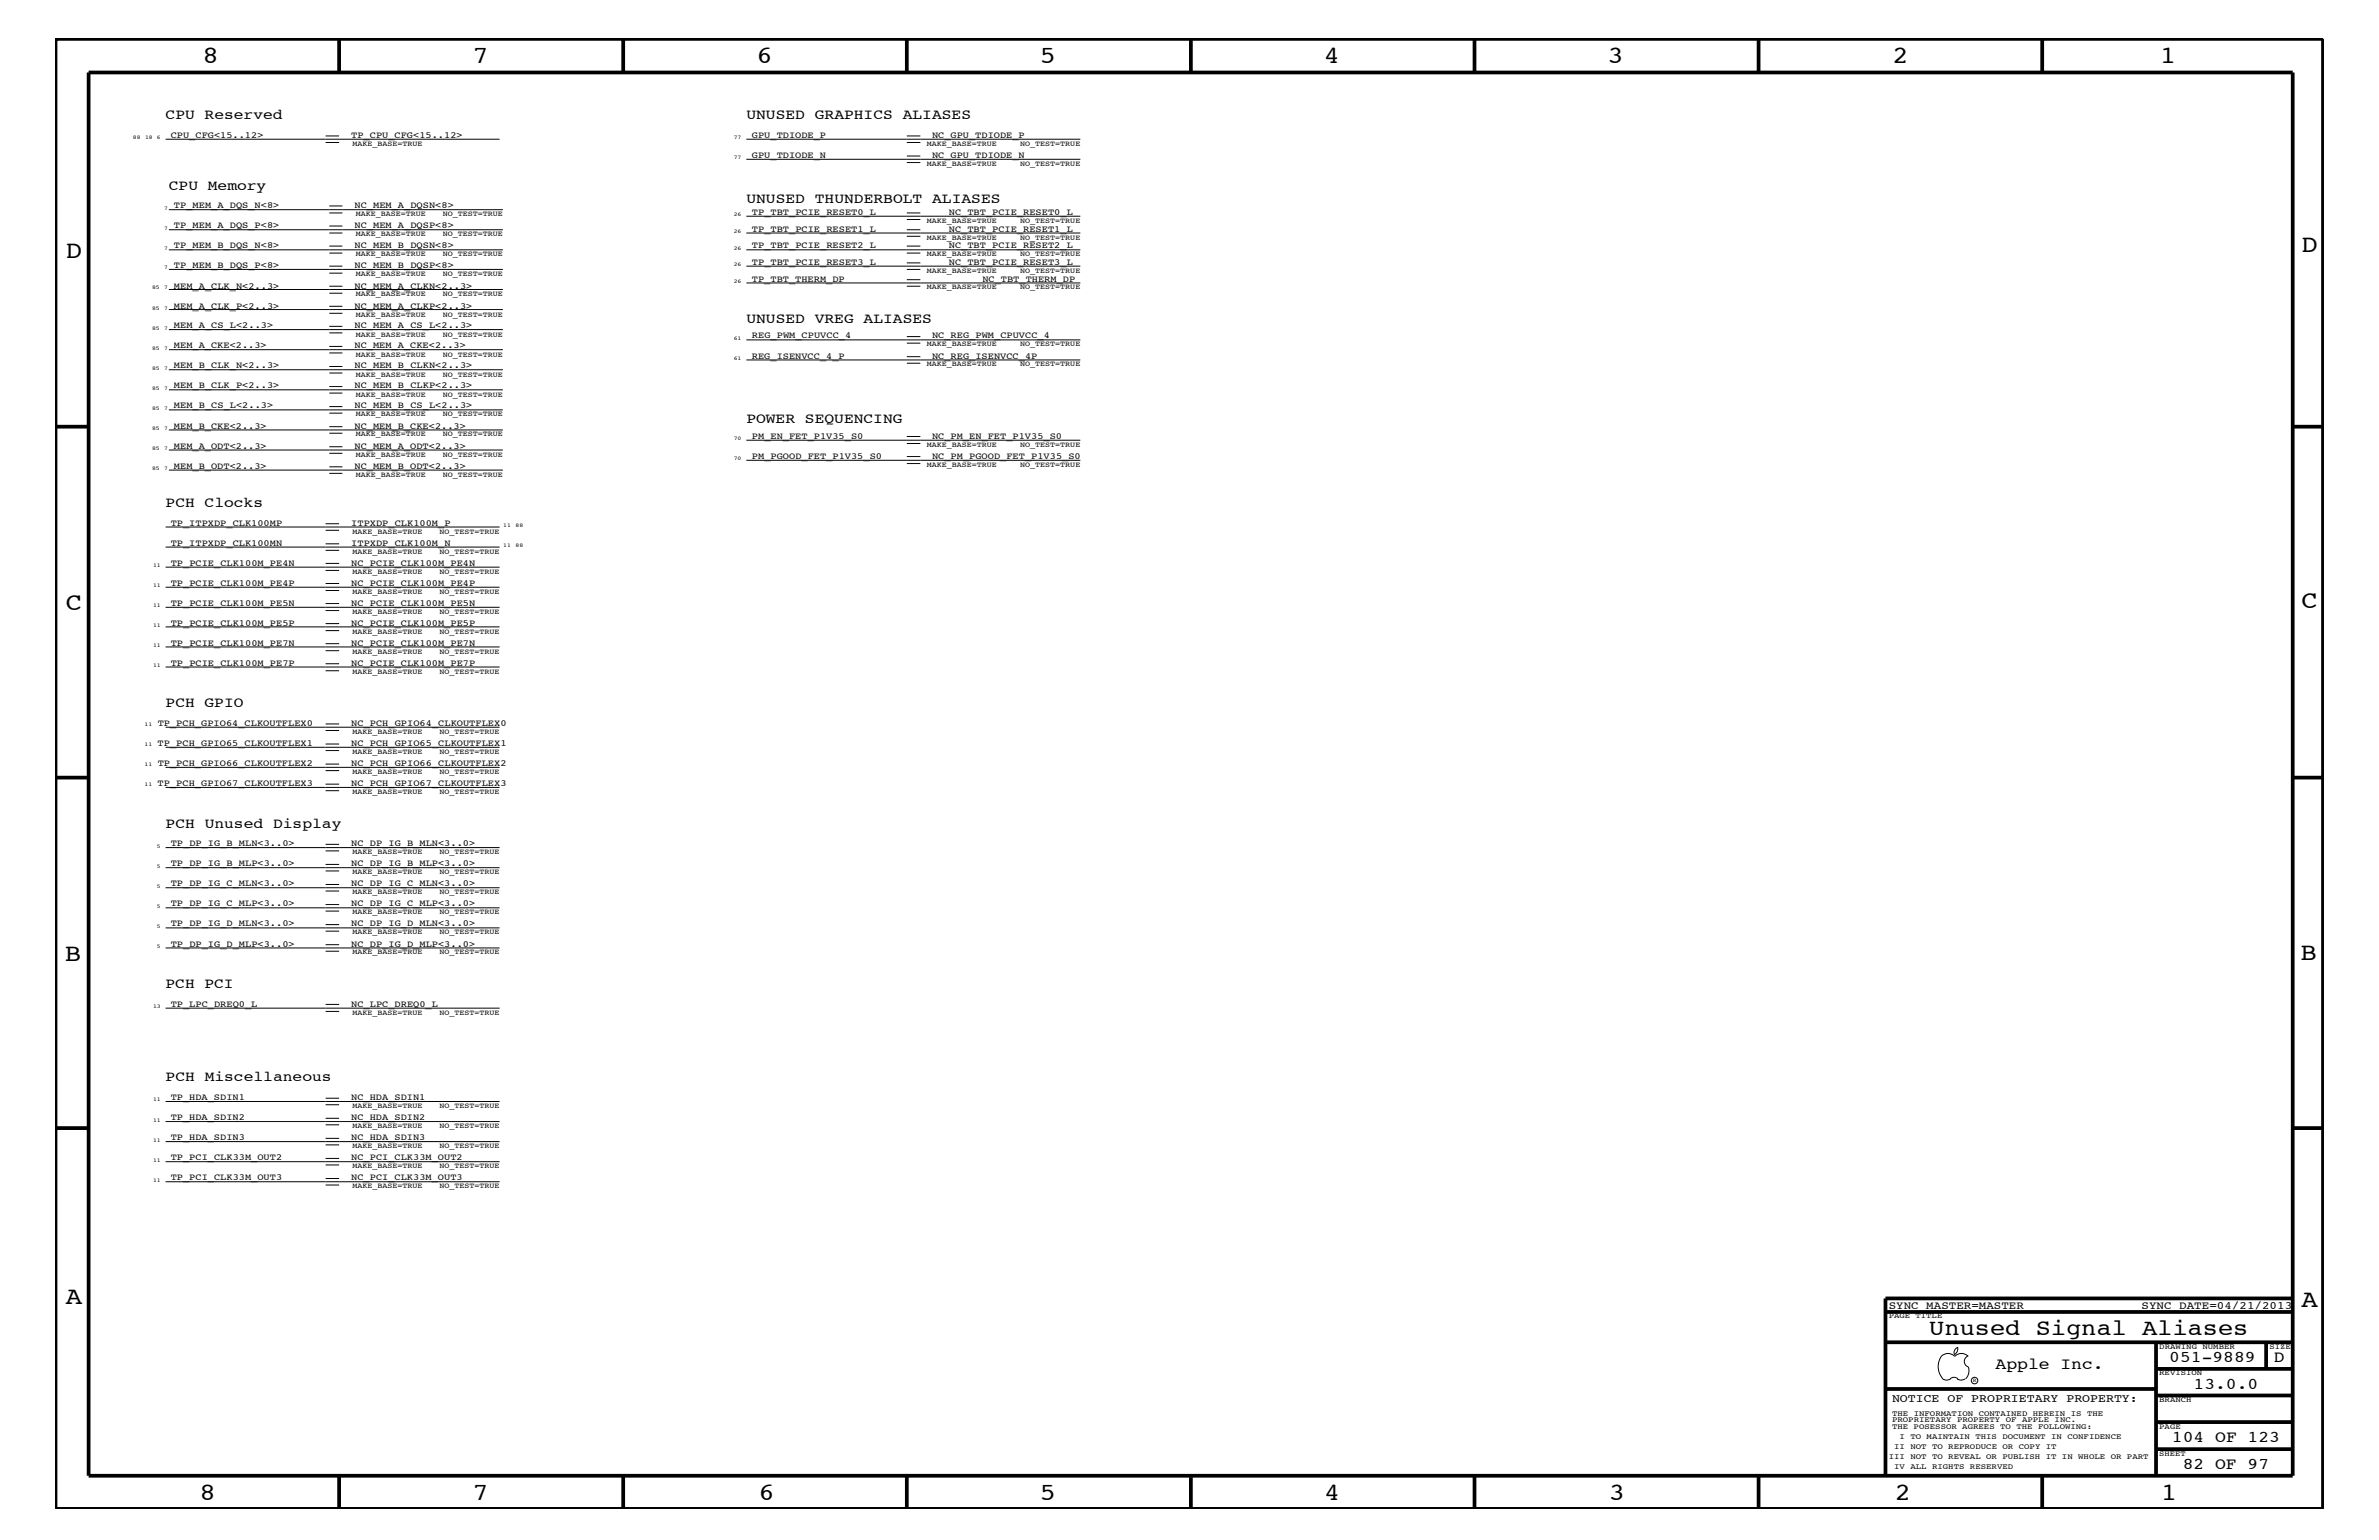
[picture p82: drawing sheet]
<svg xmlns="http://www.w3.org/2000/svg" width="432mm" height="279mm" viewBox="0 0 432 279" stroke-linecap="round" stroke-linejoin="round" font-family="sans-serif">
<defs><g id="words">
<g font-size="4.5">
<text x="36.7" y="11.5">8</text>
<text x="85.8" y="11.5">7</text>
<text x="137.3" y="11.5">6</text>
<text x="188.7" y="11.5">5</text>
<text x="240.3" y="11.5">4</text>
<text x="291.8" y="11.5">3</text>
<text x="343.5" y="11.5">2</text>
<text x="392" y="11.5">1</text>
<text x="11.9" y="46.8">D</text>
<text x="417.7" y="45.7">D</text>
<text x="11.9" y="110.6">C</text>
<text x="417.7" y="110.3">C</text>
<text x="11.8" y="174.3">B</text>
<text x="417.6" y="174.2">B</text>
<text x="11.9" y="236.7">A</text>
<text x="417.7" y="237.1">A</text>
<text x="36.2" y="272.1">8</text>
<text x="85.8" y="272.1">7</text>
<text x="137.7" y="272.1">6</text>
<text x="188.7" y="272.1">5</text>
<text x="240.4" y="272.1">4</text>
<text x="292" y="272.1">3</text>
<text x="343.9" y="272.1">2</text>
<text x="392.2" y="272.1">1</text>
</g>
<text font-size="4.1" x="350.2" y="242.3">Unused Signal Aliases</text>
<g font-size="3">
<text x="362.2" y="248.4">Apple Inc.</text>
<text x="393.7" y="247.1">051-9889</text>
<text x="398.1" y="252">13.0.0</text>
<text x="412.7" y="247.1">D</text>
<text x="394.2" y="261.6">104 OF 123</text>
<text x="396.2" y="266.6">82 OF 97</text>
</g>
<g font-size="2.6">
<text x="30.1" y="21.6">CPU Reserved</text>
<text x="135.5" y="21.6">UNUSED GRAPHICS ALIASES</text>
<text x="30.6" y="34.4">CPU Memory</text>
<text x="135.5" y="36.8">UNUSED THUNDERBOLT ALIASES</text>
<text x="135.5" y="58.6">UNUSED VREG ALIASES</text>
<text x="135.5" y="76.8">POWER SEQUENCING</text>
<text x="30.1" y="92">PCH Clocks</text>
<text x="30.1" y="128.3">PCH GPIO</text>
<text x="30.1" y="150.1">PCH Unused Display</text>
<text x="30.1" y="179.3">PCH PCI</text>
<text x="30.1" y="196.2">PCH Miscellaneous</text>
</g>
<text font-size="2.1" x="343.4" y="254.4">NOTICE OF PROPRIETARY PROPERTY:</text>
<g font-size="2">
<text x="342.8" y="237.4">SYNC_MASTER=MASTER</text>
<text x="388.7" y="237.4">SYNC_DATE=04/21/2013</text>
</g>
<g font-size="1.7">
<text x="31" y="25">CPU_CFG&lt;15..12&gt;</text>
<text x="63.8" y="25">TP_CPU_CFG&lt;15..12&gt;</text>
<text x="136.5" y="28.6">GPU_TDIODE_N</text>
<text x="136.5" y="25">GPU_TDIODE_P</text>
<text x="169.2" y="25">NC_GPU_TDIODE_P</text>
<text x="169.2" y="28.6">NC_GPU_TDIODE_N</text>
<text x="31.6" y="37.8">TP_MEM_A_DQS_N&lt;8&gt;</text>
<text x="31.6" y="41.4">TP_MEM_A_DQS_P&lt;8&gt;</text>
<text x="64.3" y="37.8">NC_MEM_A_DQSN&lt;8&gt;</text>
<text x="64.3" y="41.4">NC_MEM_A_DQSP&lt;8&gt;</text>
<text x="136.5" y="39">TP_TBT_PCIE_RESET0_L</text>
<text x="172.2" y="39">NC_TBT_PCIE_RESET0_L</text>
<text x="31.6" y="45.1">TP_MEM_B_DQS_N&lt;8&gt;</text>
<text x="64.3" y="45.1">NC_MEM_B_DQSN&lt;8&gt;</text>
<text x="136.5" y="45.1">TP_TBT_PCIE_RESET2_L</text>
<text x="136.5" y="42">TP_TBT_PCIE_RESET1_L</text>
<text x="172.2" y="45.1">NC_TBT_PCIE_RESET2_L</text>
<text x="172.2" y="42">NC_TBT_PCIE_RESET1_L</text>
<text x="31.6" y="52.4">MEM_A_CLK_N&lt;2..3&gt;</text>
<text x="31.6" y="48.7">TP_MEM_B_DQS_P&lt;8&gt;</text>
<text x="64.3" y="48.7">NC_MEM_B_DQSP&lt;8&gt;</text>
<text x="64.3" y="52.4">NC_MEM_A_CLKN&lt;2..3&gt;</text>
<text x="136.5" y="48">TP_TBT_PCIE_RESET3_L</text>
<text x="136.5" y="51.1">TP_TBT_THERM_DP</text>
<text x="172.2" y="48">NC_TBT_PCIE_RESET3_L</text>
<text x="178.3" y="51.1">NC_TBT_THERM_DP</text>
<text x="31.6" y="59.5">MEM_A_CS_L&lt;2..3&gt;</text>
<text x="31.6" y="56">MEM_A_CLK_P&lt;2..3&gt;</text>
<text x="64.3" y="59.5">NC_MEM_A_CS_L&lt;2..3&gt;</text>
<text x="64.3" y="56">NC_MEM_A_CLKP&lt;2..3&gt;</text>
<text x="31.6" y="63.2">MEM_A_CKE&lt;2..3&gt;</text>
<text x="64.3" y="63.2">NC_MEM_A_CKE&lt;2..3&gt;</text>
<text x="136.5" y="65.1">REG_ISENVCC_4_P</text>
<text x="136.5" y="61.4">REG_PWM_CPUVCC_4</text>
<text x="169.2" y="61.4">NC_REG_PWM_CPUVCC_4</text>
<text x="169.2" y="65.1">NC_REG_ISENVCC_4P</text>
<text x="31.6" y="70.5">MEM_B_CLK_P&lt;2..3&gt;</text>
<text x="31.6" y="66.8">MEM_B_CLK_N&lt;2..3&gt;</text>
<text x="64.3" y="70.5">NC_MEM_B_CLKP&lt;2..3&gt;</text>
<text x="64.3" y="66.8">NC_MEM_B_CLKN&lt;2..3&gt;</text>
<text x="31.6" y="74.1">MEM_B_CS_L&lt;2..3&gt;</text>
<text x="31.6" y="77.8">MEM_B_CKE&lt;2..3&gt;</text>
<text x="64.3" y="77.8">NC_MEM_B_CKE&lt;2..3&gt;</text>
<text x="64.3" y="74.1">NC_MEM_B_CS_L&lt;2..3&gt;</text>
<text x="31.6" y="81.4">MEM_A_ODT&lt;2..3&gt;</text>
<text x="64.3" y="81.4">NC_MEM_A_ODT&lt;2..3&gt;</text>
<text x="136.5" y="79.6">PM_EN_FET_P1V35_S0</text>
<text x="136.5" y="83.3">PM_PGOOD_FET_P1V35_S0</text>
<text x="169.2" y="79.6">NC_PM_EN_FET_P1V35_S0</text>
<text x="169.2" y="83.3">NC_PM_PGOOD_FET_P1V35_S0</text>
<text x="31.6" y="85">MEM_B_ODT&lt;2..3&gt;</text>
<text x="64.3" y="85">NC_MEM_B_ODT&lt;2..3&gt;</text>
<text x="31" y="95.4">TP_ITPXDP_CLK100MP</text>
<text x="63.8" y="95.4">ITPXDP_CLK100M_P</text>
<text x="31" y="99">TP_ITPXDP_CLK100MN</text>
<text x="63.8" y="99">ITPXDP_CLK100M_N</text>
<text x="31" y="102.6">TP_PCIE_CLK100M_PE4N</text>
<text x="31" y="106.3">TP_PCIE_CLK100M_PE4P</text>
<text x="63.8" y="102.6">NC_PCIE_CLK100M_PE4N</text>
<text x="63.8" y="106.3">NC_PCIE_CLK100M_PE4P</text>
<text x="31" y="109.9">TP_PCIE_CLK100M_PE5N</text>
<text x="31" y="113.6">TP_PCIE_CLK100M_PE5P</text>
<text x="63.8" y="113.6">NC_PCIE_CLK100M_PE5P</text>
<text x="63.8" y="109.9">NC_PCIE_CLK100M_PE5N</text>
<text x="31" y="117.2">TP_PCIE_CLK100M_PE7N</text>
<text x="63.8" y="117.2">NC_PCIE_CLK100M_PE7N</text>
<text x="31" y="120.8">TP_PCIE_CLK100M_PE7P</text>
<text x="63.8" y="120.8">NC_PCIE_CLK100M_PE7P</text>
<text x="28.6" y="131.7">TP_PCH_GPIO64_CLKOUTFLEX0</text>
<text x="63.8" y="131.7">NC_PCH_GPIO64_CLKOUTFLEX0</text>
<text x="28.6" y="135.3">TP_PCH_GPIO65_CLKOUTFLEX1</text>
<text x="63.8" y="135.3">NC_PCH_GPIO65_CLKOUTFLEX1</text>
<text x="28.6" y="142.6">TP_PCH_GPIO67_CLKOUTFLEX3</text>
<text x="28.6" y="139">TP_PCH_GPIO66_CLKOUTFLEX2</text>
<text x="63.8" y="139">NC_PCH_GPIO66_CLKOUTFLEX2</text>
<text x="63.8" y="142.6">NC_PCH_GPIO67_CLKOUTFLEX3</text>
<text x="31" y="153.5">TP_DP_IG_B_MLN&lt;3..0&gt;</text>
<text x="63.8" y="153.5">NC_DP_IG_B_MLN&lt;3..0&gt;</text>
<text x="31" y="160.8">TP_DP_IG_C_MLN&lt;3..0&gt;</text>
<text x="31" y="157.2">TP_DP_IG_B_MLP&lt;3..0&gt;</text>
<text x="63.8" y="157.2">NC_DP_IG_B_MLP&lt;3..0&gt;</text>
<text x="63.8" y="160.8">NC_DP_IG_C_MLN&lt;3..0&gt;</text>
<text x="31" y="164.5">TP_DP_IG_C_MLP&lt;3..0&gt;</text>
<text x="63.8" y="164.5">NC_DP_IG_C_MLP&lt;3..0&gt;</text>
<text x="31" y="168.1">TP_DP_IG_D_MLN&lt;3..0&gt;</text>
<text x="31" y="171.7">TP_DP_IG_D_MLP&lt;3..0&gt;</text>
<text x="63.8" y="168.1">NC_DP_IG_D_MLN&lt;3..0&gt;</text>
<text x="63.8" y="171.7">NC_DP_IG_D_MLP&lt;3..0&gt;</text>
<text x="31" y="182.7">TP_LPC_DREQ0_L</text>
<text x="63.8" y="182.7">NC_LPC_DREQ0_L</text>
<text x="31" y="199.6">TP_HDA_SDIN1</text>
<text x="31" y="203.2">TP_HDA_SDIN2</text>
<text x="63.8" y="199.6">NC_HDA_SDIN1</text>
<text x="63.8" y="203.2">NC_HDA_SDIN2</text>
<text x="31" y="206.9">TP_HDA_SDIN3</text>
<text x="63.8" y="206.9">NC_HDA_SDIN3</text>
<text x="31" y="210.5">TP_PCI_CLK33M_OUT2</text>
<text x="31" y="214.2">TP_PCI_CLK33M_OUT3</text>
<text x="63.8" y="210.5">NC_PCI_CLK33M_OUT2</text>
<text x="63.8" y="214.2">NC_PCI_CLK33M_OUT3</text>
</g>
<g font-size="1.4">
<text x="64" y="26.5">MAKE_BASE=TRUE</text>
<text x="168.2" y="26.5">MAKE_BASE=TRUE</text>
<text x="185.2" y="26.5">NO_TEST=TRUE</text>
<text x="168.2" y="30.2">MAKE_BASE=TRUE</text>
<text x="185.2" y="30.2">NO_TEST=TRUE</text>
<text x="64.6" y="39.2">MAKE_BASE=TRUE</text>
<text x="80.3" y="39.2">NO_TEST=TRUE</text>
<text x="168.2" y="40.4">MAKE_BASE=TRUE</text>
<text x="185.2" y="40.4">NO_TEST=TRUE</text>
<text x="64.6" y="42.9">MAKE_BASE=TRUE</text>
<text x="64.6" y="46.5">MAKE_BASE=TRUE</text>
<text x="80.3" y="42.9">NO_TEST=TRUE</text>
<text x="80.3" y="46.5">NO_TEST=TRUE</text>
<text x="168.2" y="46.5">MAKE_BASE=TRUE</text>
<text x="168.2" y="43.5">MAKE_BASE=TRUE</text>
<text x="185.2" y="46.5">NO_TEST=TRUE</text>
<text x="185.2" y="43.5">NO_TEST=TRUE</text>
<text x="64.6" y="50.2">MAKE_BASE=TRUE</text>
<text x="64.6" y="53.8">MAKE_BASE=TRUE</text>
<text x="80.3" y="50.2">NO_TEST=TRUE</text>
<text x="80.3" y="53.8">NO_TEST=TRUE</text>
<text x="168.2" y="49.6">MAKE_BASE=TRUE</text>
<text x="168.2" y="52.5">MAKE_BASE=TRUE</text>
<text x="185.2" y="49.6">NO_TEST=TRUE</text>
<text x="185.2" y="52.5">NO_TEST=TRUE</text>
<text x="64.6" y="57.4">MAKE_BASE=TRUE</text>
<text x="80.3" y="57.4">NO_TEST=TRUE</text>
<text x="64.6" y="64.7">MAKE_BASE=TRUE</text>
<text x="64.6" y="61.1">MAKE_BASE=TRUE</text>
<text x="80.3" y="64.7">NO_TEST=TRUE</text>
<text x="80.3" y="61.1">NO_TEST=TRUE</text>
<text x="168.2" y="62.9">MAKE_BASE=TRUE</text>
<text x="185.2" y="62.9">NO_TEST=TRUE</text>
<text x="64.6" y="72">MAKE_BASE=TRUE</text>
<text x="64.6" y="68.4">MAKE_BASE=TRUE</text>
<text x="80.3" y="72">NO_TEST=TRUE</text>
<text x="80.3" y="68.4">NO_TEST=TRUE</text>
<text x="168.2" y="66.5">MAKE_BASE=TRUE</text>
<text x="185.2" y="66.5">NO_TEST=TRUE</text>
<text x="64.6" y="75.6">MAKE_BASE=TRUE</text>
<text x="80.3" y="75.6">NO_TEST=TRUE</text>
<text x="64.6" y="79.2">MAKE_BASE=TRUE</text>
<text x="64.6" y="82.8">MAKE_BASE=TRUE</text>
<text x="80.3" y="79.2">NO_TEST=TRUE</text>
<text x="80.3" y="82.8">NO_TEST=TRUE</text>
<text x="168.2" y="81.1">MAKE_BASE=TRUE</text>
<text x="185.2" y="81.1">NO_TEST=TRUE</text>
<text x="64.6" y="86.5">MAKE_BASE=TRUE</text>
<text x="80.3" y="86.5">NO_TEST=TRUE</text>
<text x="168.2" y="84.7">MAKE_BASE=TRUE</text>
<text x="185.2" y="84.7">NO_TEST=TRUE</text>
<text x="64" y="96.8">MAKE_BASE=TRUE</text>
<text x="64" y="100.4">MAKE_BASE=TRUE</text>
<text x="79.8" y="96.8">NO_TEST=TRUE</text>
<text x="79.8" y="100.4">NO_TEST=TRUE</text>
<text x="64" y="104.1">MAKE_BASE=TRUE</text>
<text x="64" y="107.7">MAKE_BASE=TRUE</text>
<text x="79.8" y="104.1">NO_TEST=TRUE</text>
<text x="79.8" y="107.7">NO_TEST=TRUE</text>
<text x="64" y="111.4">MAKE_BASE=TRUE</text>
<text x="79.8" y="111.4">NO_TEST=TRUE</text>
<text x="64" y="115">MAKE_BASE=TRUE</text>
<text x="64" y="118.6">MAKE_BASE=TRUE</text>
<text x="79.8" y="115">NO_TEST=TRUE</text>
<text x="79.8" y="118.6">NO_TEST=TRUE</text>
<text x="64" y="122.3">MAKE_BASE=TRUE</text>
<text x="79.8" y="122.3">NO_TEST=TRUE</text>
<text x="64" y="136.8">MAKE_BASE=TRUE</text>
<text x="64" y="133.2">MAKE_BASE=TRUE</text>
<text x="79.8" y="136.8">NO_TEST=TRUE</text>
<text x="79.8" y="133.2">NO_TEST=TRUE</text>
<text x="64" y="140.4">MAKE_BASE=TRUE</text>
<text x="79.8" y="140.4">NO_TEST=TRUE</text>
<text x="64" y="144">MAKE_BASE=TRUE</text>
<text x="79.8" y="144">NO_TEST=TRUE</text>
<text x="64" y="155">MAKE_BASE=TRUE</text>
<text x="79.8" y="155">NO_TEST=TRUE</text>
<text x="64" y="158.6">MAKE_BASE=TRUE</text>
<text x="79.8" y="158.6">NO_TEST=TRUE</text>
<text x="64" y="165.9">MAKE_BASE=TRUE</text>
<text x="64" y="162.2">MAKE_BASE=TRUE</text>
<text x="79.8" y="165.9">NO_TEST=TRUE</text>
<text x="79.8" y="162.2">NO_TEST=TRUE</text>
<text x="64" y="169.5">MAKE_BASE=TRUE</text>
<text x="64" y="173.2">MAKE_BASE=TRUE</text>
<text x="79.8" y="169.5">NO_TEST=TRUE</text>
<text x="79.8" y="173.2">NO_TEST=TRUE</text>
<text x="64" y="184.1">MAKE_BASE=TRUE</text>
<text x="79.8" y="184.1">NO_TEST=TRUE</text>
<text x="64" y="201">MAKE_BASE=TRUE</text>
<text x="79.8" y="201">NO_TEST=TRUE</text>
<text x="64" y="208.3">MAKE_BASE=TRUE</text>
<text x="64" y="204.7">MAKE_BASE=TRUE</text>
<text x="79.8" y="208.3">NO_TEST=TRUE</text>
<text x="79.8" y="204.7">NO_TEST=TRUE</text>
<text x="64" y="211.9">MAKE_BASE=TRUE</text>
<text x="64" y="215.6">MAKE_BASE=TRUE</text>
<text x="79.8" y="211.9">NO_TEST=TRUE</text>
<text x="79.8" y="215.6">NO_TEST=TRUE</text>
<text x="342.8" y="239.2">PAGE TITLE</text>
<text x="391.9" y="244.7">DRAWING NUMBER</text>
<text x="411.9" y="244.7">SIZE</text>
<text x="391.9" y="249.5">REVISION</text>
<text x="343.4" y="256.8">THE INFORMATION CONTAINED HEREIN IS THE</text>
<text x="391.9" y="254.4">BRANCH</text>
<text x="343.4" y="258">PROPRIETARY PROPERTY OF APPLE INC.</text>
<text x="343.4" y="259.3">THE POSESSOR AGREES TO THE FOLLOWING:</text>
<text x="343.8" y="262.9">II NOT TO REPRODUCE OR COPY IT</text>
<text x="344.8" y="261.1">I TO MAINTAIN THIS DOCUMENT IN CONFIDENCE</text>
<text x="391.9" y="259.3">PAGE</text>
<text x="342.8" y="264.7">III NOT TO REVEAL OR PUBLISH IT IN WHOLE OR PART</text>
<text x="343.8" y="266.6">IV ALL RIGHTS RESERVED</text>
<text x="391.9" y="264.1">SHEET</text>
</g>
<g font-size="1">
<text x="24.1" y="25.3">88</text>
<text x="26.3" y="25.3">18 6</text>
<text x="133.2" y="28.9">77</text>
<text x="133.2" y="25.3">77</text>
<text x="29.8" y="38">7</text>
<text x="29.8" y="41.7">7</text>
<text x="133.2" y="39.2">26</text>
<text x="29.8" y="45.3">7</text>
<text x="133.2" y="45.3">26</text>
<text x="133.2" y="42.3">26</text>
<text x="27.6" y="52.5">85</text>
<text x="29.8" y="52.5">7</text>
<text x="29.8" y="48.9">7</text>
<text x="133.2" y="48.3">26</text>
<text x="133.2" y="51.3">26</text>
<text x="27.6" y="59.8">85</text>
<text x="27.6" y="56.2">85</text>
<text x="29.8" y="59.8">7</text>
<text x="29.8" y="56.2">7</text>
<text x="27.6" y="63.4">85</text>
<text x="29.8" y="63.4">7</text>
<text x="133.2" y="65.3">61</text>
<text x="133.2" y="61.7">61</text>
<text x="27.6" y="70.7">85</text>
<text x="27.6" y="67.1">85</text>
<text x="29.8" y="70.7">7</text>
<text x="29.8" y="67.1">7</text>
<text x="27.6" y="74.4">85</text>
<text x="29.8" y="74.4">7</text>
<text x="27.6" y="81.6">85</text>
<text x="27.6" y="78">85</text>
<text x="29.8" y="81.6">7</text>
<text x="29.8" y="78">7</text>
<text x="133.2" y="79.9">70</text>
<text x="133.2" y="83.5">70</text>
<text x="27.6" y="85.3">85</text>
<text x="29.8" y="85.3">7</text>
<text x="91.4" y="95.6">11</text>
<text x="93.6" y="95.6">88</text>
<text x="91.4" y="99.3">11</text>
<text x="93.6" y="99.3">88</text>
<text x="27.8" y="102.9">11</text>
<text x="27.8" y="106.5">11</text>
<text x="27.8" y="110.2">11</text>
<text x="27.8" y="113.7">11</text>
<text x="27.8" y="117.4">11</text>
<text x="27.8" y="121">11</text>
<text x="26.2" y="131.7">11</text>
<text x="26.2" y="135.3">11</text>
<text x="26.2" y="139">11</text>
<text x="26.2" y="142.6">11</text>
<text x="28.4" y="153.8">5</text>
<text x="28.4" y="157.4">5</text>
<text x="28.4" y="161.1">5</text>
<text x="28.4" y="164.7">5</text>
<text x="28.4" y="168.3">5</text>
<text x="28.4" y="172">5</text>
<text x="27.8" y="182.9">13</text>
<text x="27.8" y="199.8">11</text>
<text x="27.8" y="203.5">11</text>
<text x="27.8" y="207.1">11</text>
<text x="27.8" y="210.8">11</text>
<text x="27.8" y="214.4">11</text>
<text x="358.1" y="250.7">R</text>
</g>
</g></defs>
<g fill="none" stroke="#000" stroke-width=".18">
<path d="M30.1 25.3h60.6M30.6 38h60.7M59.1 25.9h2.5M59.1 24.7h2.5M59.8 38.6h2.3M59.8 37.4h2.3M135.5 28.9h60.6M135.5 25.3h60.6M135.5 39.2h60.6M164.6 38.6h2.4M164.6 29.5h2.4M164.6 28.3h2.4"/>
<path d="M164.6 25.9h2.4M164.6 24.7h2.4M164.6 39.8h2.4M30.6 41.7h60.7M30.6 45.3h60.7M30.6 48.9h60.7M30.6 52.5h60.7M30.6 59.8h60.7M30.6 56.2h60.7M59.8 42.3h2.3M59.8 41h2.3M59.8 45.9h2.3"/>
<path d="M59.8 44.6h2.3M59.8 49.6h2.3M59.8 48.3h2.3M59.8 53.2h2.3M59.8 51.9h2.3M59.8 59.2h2.3M59.8 56.8h2.3M59.8 55.6h2.3M135.5 42.3h60.6M135.5 45.3h60.6M135.5 48.3h60.6M135.5 51.3h60.6"/>
<path d="M164.6 41.7h2.4M164.6 45.9h2.4M164.6 44.6h2.4M164.6 48.9h2.4M164.6 51.9h2.4M164.6 42.9h2.4M164.6 47.7h2.4M164.6 50.7h2.4M30.6 63.4h60.7M30.6 67.1h60.7M30.6 78h60.7M30.6 74.4h60.7"/>
<path d="M30.6 70.7h60.7M59.8 60.4h2.3M59.8 64h2.3M59.8 62.9h2.3M59.8 67.7h2.3M59.8 66.5h2.3M59.8 78.6h2.3M59.8 77.4h2.3M59.8 75h2.3M59.8 73.8h2.3M59.8 71.3h2.3M59.8 70.1h2.3"/>
<path d="M135.5 61.7h60.6M135.5 65.3h60.6M135.5 79.9h60.6M164.6 62.3h2.4M164.6 61.1h2.4M164.6 65.9h2.4M164.6 64.7h2.4M164.6 79.2h2.4M30.1 95.6h60.6M30.1 99.3h60.6M30.6 81.6h60.7M30.6 85.3h60.7"/>
<path d="M59.1 96.2h2.5M59.1 95h2.5M59.1 99.9h2.5M59.1 98.7h2.5M59.8 82.2h2.3M59.8 81.1h2.3M59.8 85.9h2.3M59.8 84.7h2.3M135.5 83.5h60.6M164.6 80.5h2.4M164.6 84.1h2.4M164.6 82.8h2.4"/>
<path d="M30.1 117.4h60.6M30.1 106.5h60.6M30.1 102.9h60.6M30.1 110.2h60.6M30.1 113.7h60.6M59.1 118.1h2.5M59.1 116.8h2.5M59.1 107.1h2.5M59.1 105.9h2.5M59.1 103.5h2.5M59.1 102.2h2.5M59.1 110.8h2.5"/>
<path d="M59.1 109.5h2.5M59.1 114.4h2.5M59.1 113.1h2.5M30.1 121h60.6M30.1 131.9h60.6M30.1 135.6h60.6M30.1 139.2h60.6M59.1 121.7h2.5M59.1 120.4h2.5M59.1 132.5h2.5M59.1 131.3h2.5M59.1 136.2h2.5"/>
<path d="M59.1 135h2.5M59.1 139.8h2.5M59.1 138.6h2.5M30.1 153.8h60.6M30.1 157.4h60.6M30.1 142.9h60.6M59.1 154.4h2.5M59.1 153.2h2.5M59.1 158h2.5M59.1 156.8h2.5M59.1 143.5h2.5M59.1 142.3h2.5"/>
<path d="M30.1 164.7h60.6M30.1 161.1h60.6M30.1 172h60.6M30.1 168.3h60.6M59.1 165.3h2.5M59.1 164.1h2.5M59.1 161.7h2.5M59.1 160.5h2.5M59.1 172.6h2.5M59.1 171.4h2.5M59.1 168.9h2.5M59.1 167.8h2.5"/>
<path d="M30.1 199.8h60.6M30.1 182.9h60.6M59.1 199.2h2.5M59.1 183.5h2.5M59.1 182.2h2.5M30.1 203.5h60.6M30.1 207.1h60.6M30.1 214.4h60.6M30.1 210.8h60.6M59.1 204.1h2.5M59.1 202.9h2.5M59.1 207.7h2.5"/>
<path d="M59.1 206.5h2.5M59.1 200.4h2.5M59.1 215h2.5M59.1 213.8h2.5M59.1 211.4h2.5M59.1 210.2h2.5M352.3 246.1a1.72 1.72 0 0 1 2.5 0 1.69 1.69 0 0 1 2.4 0M352.4 246a3.2 3.2 0 0 0 .4 4.3l.8 .1 .4-.2M354 250.2l.7-.3 .7 .3M355.2 250.2l.7 .2 .7-.2M355.3 244.4v.3a1.18 1.18 0 0 1-.6 1.1M355.4 244.4a.99 .99 0 0 0-.6 1.4"/>
<path d="M357.2 246a1.04 1.04 0 0 0-.7 1 1.04 1.04 0 0 0 .7 1M357.3 248l.1 .7a2.11 2.11 0 0 1-.6 1.5"/>
<circle cx="358.4" cy="250.5" r=".59"/>
</g>
<g fill="none" stroke="#000" stroke-width=".68" stroke-linecap="butt">
<path d="M10.1 7.1h411.5v266.7h-411.5zM16.1 13.2h400v254.5h-400zM61.6 7.1v6.1M113.1 7.1v6.1M164.6 7.1v6.1M216.2 7.1v6.1M267.6 7.1v6.1M319.2 7.1v6.1M370.7 7.1v6.1M10.1 77.4h6M416.1 77.4h5.5M10.1 141.1h6"/>
<path d="M416.1 141.1h5.5M10.1 204.7h6M416.1 204.7h5.5M342.2 238h73.9M416.1 235.6h-73.9v32.1M342.2 243.5h73.9M342.2 252h49.1M391.3 248.4h24.8M391.3 243.5v24.2M391.3 258h24.8M391.3 253.2h24.8M411.3 243.5v4.9"/>
<path d="M61.6 267.7v6.1M113.1 267.7v6.1M164.6 267.7v6.1M216.2 268v5.8M267.6 267.7v6.1M319.2 267.7v6.1M370.7 267.7v6.1M391.3 262.9h24.8"/>
</g>
<use href="#words"/>
</svg>
